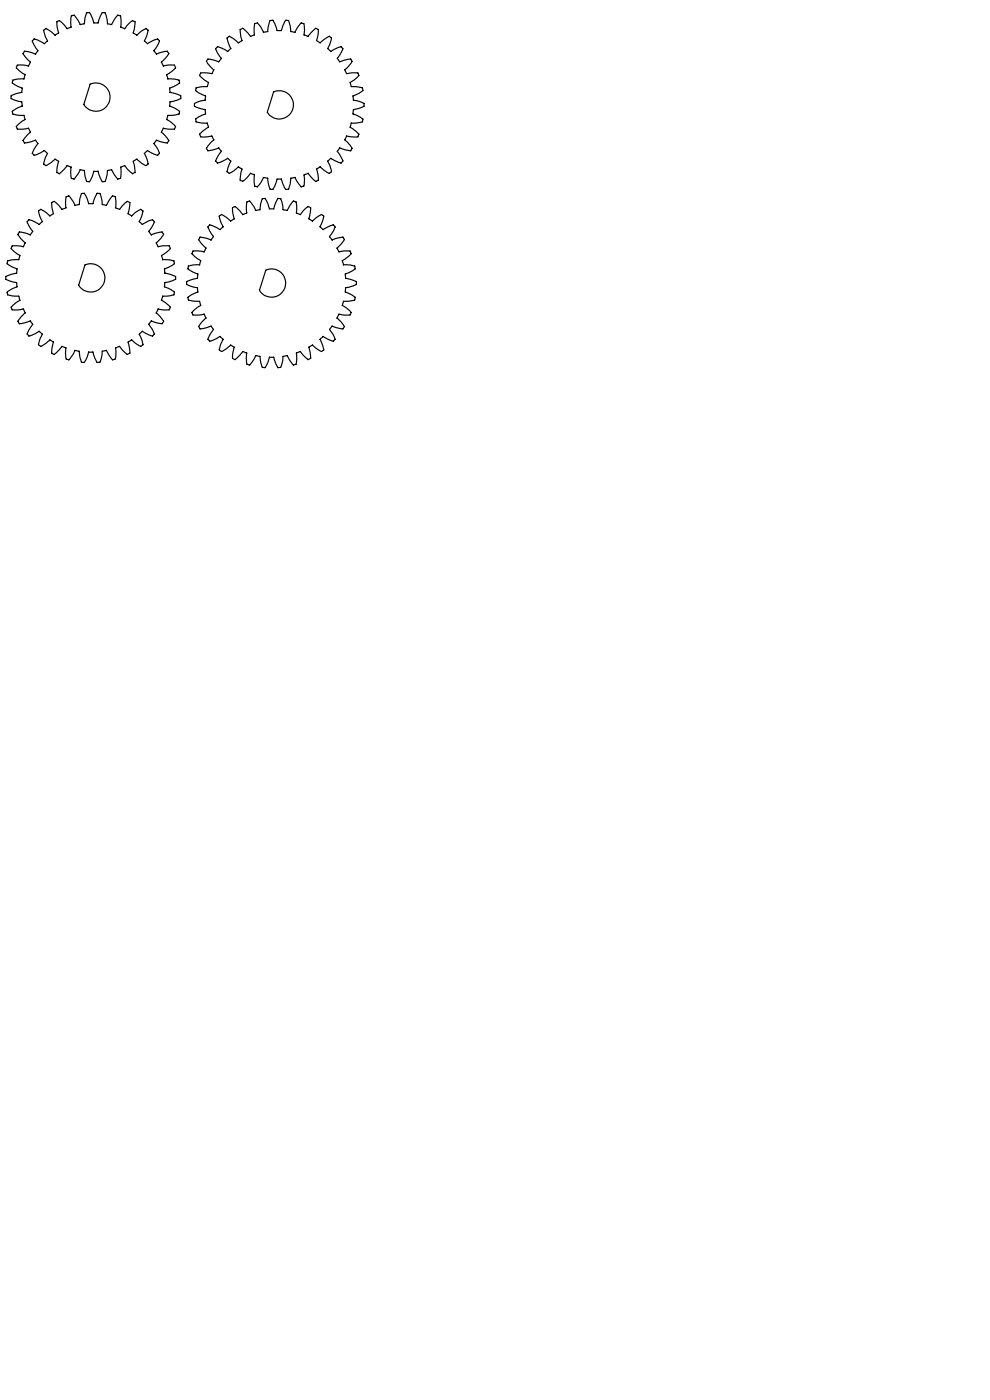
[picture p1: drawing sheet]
<svg xmlns="http://www.w3.org/2000/svg" width="210mm" height="297mm" viewBox="0 0 210 297" stroke-linecap="round" stroke-linejoin="round" font-family="sans-serif">
<path d="M7.2 8.3l.9 .2 1.3 .8 .1-.1 .6-.5-.5-1.1-.4-1.2 .5-.3 1.3 .7 .7 .7 .8-.5-.4-1.5 .1-1a.74 .74 0 0 1 1.1 .4l.9 1.2 .9-.4v-2v-.3l.6-.2 .9 1.2 .4 .8 .9-.2 .4-2 .1-.3h.2a.65 .65 0 0 1 .8 .8l.5 1.4h.9l.9-2.3 .6 .1 .4 1.5 .1 .8 .9 .2 .9-1.5 .4-.5 .3 .1 .3 .1v2.3l.9 .4 .5-.7a1.67 1.67 0 0 1 1.3-1l.3 .2-.3 2.5 .7 .4 .9-.8 1-.6 .5 .3-.8 2.3 .5 .4 .2 .2 1.3-.8 .8-.2 .4 .3-.3 .9-.9 1.3 .6 .7 .8-.4 1.5-.2 .3 .5-1.6 1.8 .4 .8 1.2-.2h1.2l.3 .6-2 1.5 .3 .9h1.2l1.2 .2 .1 .6-1.3 .8-.8 .3 .1 .9 1.1 .3 1.1 .4v.6l-1.4 .5-.8 .2-.1 .9 1.9 .9 .2 .2-.1 .6-1.5 .3h-.9l-.3 .9 1.1 .6 .9 .8-.3 .6h-1.2l-1.2-.2-.4 .8 .9 .9 .7 .9-.3 .5-2.3-.6-.6 .7 .7 1 .5 1.1-.4 .4-1.3-.5-.8-.5-.7 .7 .8 2.2-.2 .2a1.42 1.42 0 0 1-1.5-.6l-.7-.6-.7 .4 .3 2.4-.5 .3-1.1-1.1-.5-.7-.9 .4v2.3l-.6 .2-.8-1-.5-1-.9 .2-.1 .9-.5 1.4-.5 .1-.4-.8-.5-1.5h-.9l-.4 1.2-.5 1.1-.6-.1-.4-1.1-.1-1.2-.9-.2-.4 .8-.9 1.2-.6-.2-.1-1.1 .1-1.2-.9-.4-1.6 1.8-.4-.2a1.53 1.53 0 0 1 0-1.6l.3-.9-.8-.4-1.7 1.2-.3 .1-.5-.3 .5-1.5 .4-.7-.7-.7-1.9 1h-.3l-.4-.4 .4-.8 .8-1.3-.5-.7-1.7 .6h-.6l-.1-.1a.66 .66 0 0 1 .3-1.1l1.1-1.1-.5-.8-1.1 .2h-1.2l-.2-.6 1.1-1 .7-.4-.2-.9-1.2-.1-1.2-.2-.1-.4 .8-.7 1.3-.6-.1-.9-1.7-.4-.5-.3-.1-.4 .3-.3 2-.6 .1-.9-1.1-.5-1-.6 .1-.5 .9-.3h1.5l.2-.9-1.2-.9-.6-.6v-.2l.2-.4h1.2l1.1 .2 .1-.1 .4-.7-1.6-1.8 .3-.5 1.5 .2 .8 .4 .5-.7-1.2-2.1zM19.1 17.8a3 3 0 0 1 3.9 1.4 3 3 0 0 1-1.2 4 3 3 0 0 1-4-1zM45.8 10.2a.57 .57 0 0 1 .9-.1l1.6 .8 .7-.6-.7-1.7a.54 .54 0 0 1 .3-.8l.8 .3 1.2 1 .7-.5-.4-2.3 .6-.3 1.1 1 .5 .7 .3-.1 .6-.2v-2.4l.4-.1a1.6 1.6 0 0 1 1.1 1.2l.4 .7 .9-.1 .4-2.1 .1-.2 .3-.1h.3l.4 .8 .5 1.4h.9l.3-1.1 .6-1.1 .6 .1 .4 1.1 .1 1.2 .9 .1 .4-.7a1.54 1.54 0 0 1 1.1-1.2l.4 .1v.3v2.1l.9 .3 1.3-1.5 .3-.2 .3 .2a1.53 1.53 0 0 1 .1 1.6l-.3 .8 .8 .5 1.9-1.4 .5 .3-.3 1.2-.5 1.1 .7 .6 .7-.5a1.53 1.53 0 0 1 1.6-.3l.2 .2-.1 .3-1.1 1.8 .5 .6 1.8-.4 .6-.1 .1 .2a.66 .66 0 0 1-.3 1.1l-1.1 1 .4 .8 2.4-.1 .2 .5-1.1 1-.7 .5 .2 .9 2.1 .2 .3 .1 .1 .4-.8 .7-1.3 .6 .1 .8 1.1 .3 1.1 .4v.6l-1.1 .5-1.1 .2-.1 1 1.1 .4 1 .7-.1 .6-1.2 .2h-1.2l-.2 .9 1.8 1.5-.2 .5h-1.5l-.9-.1-.4 .8 .7 .6 .9 1.2-.3 .5-1.2-.2-1.1-.4-.2 .2-.4 .5 1.2 2-.3 .5-2.2-1-.7 .6 .8 1.9v.3l-.4 .4-1.1-.6-.9-.8-.8 .5 .4 1.1v1.2l-.5 .3-.9-.8-.7-.9-.8 .2-.1 2.5-.6 .1-.9-1.2-.4-.8-.9 .2-.2 1.5-.3 .8-.2 .1a.65 .65 0 0 1-.8-.8l-.5-1.4h-.9l-.9 2.2-.6-.1-.4-1.4-.1-.9-.9-.2-.5 1.1-.8 .9-.5-.1-.2-.9 .1-1.5-.9-.3-1.1 1.3-.5 .4-.3-.2-.3-.1v-.3l.4-2.1-.7-.4-.9 .8-1.1 .6-.4-.4 .8-2.2-.5-.5-.2-.1-2.2 1-.4-.5 1.3-2-.6-.7-1.1 .4-1.2 .2-.3-.5 1.6-1.8-.5-.8-.8 .1h-1.5l-.3-.5 1.9-1.5-.2-.9h-1.2l-1.2-.2-.1-.6 1.3-.8 .8-.3-.1-1-1.1-.2-1.2-.5v-.6l1.2-.4 1.1-.3 .1-.8-1.4-.6-.7-.6 .1-.5 2.4-.3 .2-.9-1.7-1.2-.2-.3 .2-.3a1.58 1.58 0 0 1 1.6-.2l.8 .1 .5-.8-.9-.8-.7-1 .3-.5 2.3 .6 .6-.7-.9-1.2-.4-.9zM58 19.5a2.99 2.99 0 0 1 3.9 1.4 2.99 2.99 0 0 1-1.2 4 2.99 2.99 0 0 1-4-1.1zM6.1 46.6l.9 .3 1.3 .7h.1l.6-.6-.4-.8-.5-1.4 .5-.4 1.3 .8 .7 .6 .8-.5-.4-1.4 .1-1a.74 .74 0 0 1 1.1 .4l.9 1.1 .9-.3v-2.1v-.3l.6-.1 .9 1.2 .4 .8 .9-.2 .1-1.2 .4-1.1 .6-.1 .6 1 .3 1.2h.9l.9-2.2 .6 .1 .4 1.4 .1 .9 .9 .2 1.1-1.8 .2-.2 .3 .1a1.38 1.38 0 0 1 .4 1.5l-.1 .9 .9 .3 .5-.7a1.67 1.67 0 0 1 1.3-.9l.4 .2-.4 2.4 .7 .4 .7-.6 1.2-.8 .5 .4-.8 2.2 .5 .5 .2 .1 1.3-.7 .8-.3 .4 .4-.3 .9-.9 1.2 .6 .7 1.7-.5 .6-.1 .2 .3 .1 .2-.5 .8-1.1 1 .4 .8 1.2-.2 1.2 .1 .2 .5-.8 .8-1 .7 .2 .9h1.2l1.2 .2 .1 .6-1.3 .8-.8 .3 .1 1 1.1 .2 1.2 .5v.6l-1.5 .5-.8 .1-.1 1 1.9 .9 .2 .2-.1 .5-1.5 .3h-.9l-.2 .9 1 .6 .8 .9-.2 .5-.3 .1-2.1-.3-.3 .7-.1 .2 .9 .8 .7 1-.3 .5-2.3-.6-.6 .7 .9 1.2 .3 1-.4 .3-.2-.1-1.9-.9-.7 .6 .6 1.3 .2 .9-.1 .1-.4 .3-.2-.1-1.7-1.3-.7 .5 .4 2.3-.6 .3-1.6-1.7-.9 .3 .1 .9a1.38 1.38 0 0 1-.4 1.5l-.3 .1-.2-.2-1.1-1.8-.9 .2-.1 .9-.4 1.4-.4 .1h-.2l-.4-.8-.5-1.4h-.9l-.3 1.1-.6 1.1-.6-.1-.4-1.1-.1-1.2-.9-.2-.4 .8-.9 1.2-.6-.1-.1-1.2 .1-1.2-.9-.3-1.6 1.7-.4-.2a1.53 1.53 0 0 1 0-1.6l.3-.8-.8-.5-1.7 1.3-.3 .1-.5-.4 .5-1.4 .4-.8-.7-.6-1.8 .9-.4 .1-.3-.4 .3-.9 .8-1.2-.5-.7-1.7 .5-.6 .1-.1-.2a.66 .66 0 0 1 .3-1.1l1.1-1-.5-.9-1.1 .3-1.2-.1-.2-.5 1.1-1 .7-.5-.2-.9h-.9l-1.5-.3-.1-.4 .2-.3 1.9-.9-.1-1-.9-.1-1.4-.5v-.6l1.2-.5 1.1-.2 .1-1-1.9-.9-.2-.2 .1-.5 .9-.3h1.5l.2-.9-1.2-.8-.6-.7v-.1l.2-.4 1.2-.1 1.1 .2 .1-.1 .4-.7-1.6-1.8 .3-.5 1.5 .3 .8 .3 .5-.7-1.1-2zM18 56.2a3 3 0 0 1 3.9 1.4 3 3 0 0 1-1.2 4 3 3 0 0 1-4-1.1zM44.5 47.7l2.1 1 .7-.6-.7-1.6a.64 .64 0 0 1 .3-1l1.1 .6 .9 .8 .8-.5-.3-1.1-.1-1.2 .5-.3 1.8 1.7 .8-.3-.1-2.1 .1-.3 .6-.2 .9 1.2 .4 .9 .7-.2 .6-2.3 .6-.1 .7 1.3 .2 .9h1l.8-2.2 .6 .1 .5 1.4v.9l.9 .2 1.3-2.1 .4 .2a1.38 1.38 0 0 1 .3 1.5v.9l.8 .3 .5-.7 1.1-1 .6 .3-.4 2.3 .8 .5 .9-.8 1-.6 .1 .1 .4 .3-.8 2.2 .6 .6 2.2-1 .4 .5-.5 1-.7 1 .2 .3 .3 .4 .9-.3 1.4-.3 .4 .5-1.6 1.8 .4 .8 2.1-.2 .3 .1 .2 .5-.9 .8-1 .7 .2 .9h1.2l1.2 .2 .2 .6-1.3 .8-.9 .3 .1 1 1.2 .2 1.1 .5v.6l-1.4 .5-.9 .1v.4l-.1 .5 1.4 .6 .8 .6-.2 .5-1.4 .3h-1l-.2 .9 1 .6 .9 1-.2 .4h-.3l-2.1-.2-.4 .9 .9 .8 .7 1-.4 .5-2.3-.6-.5 .7 1 1.5 .2 .6-.3 .2a1.47 1.47 0 0 1-1.5-.3l-.8-.5-.6 .6 .8 2.2-.5 .4-1.3-.8-.6-.6-.8 .5 .4 2.3-.6 .3-1.6-1.7-.8 .3v1.5l-.1 .9-.5 .1-.8-.9-.6-1.1-.9 .2v.9l-.5 1.4-.4 .1h-.2l-.4-.8-.4-1.4h-1l-.3 1.1-.6 1.1-.6-.1-.3-1.1-.2-1.2-.8-.2-.4 .8-.9 1.2-.6-.1-.2-1.2 .2-1.2-.9-.3-1.7 1.7-.3-.2a1.53 1.53 0 0 1 0-1.6l.2-.8-.8-.5-1.6 1.3-.3 .1-.5-.4 .3-1.1 .5-1.1-.7-.6-1.8 .9-.3 .1-.4-.4 .3-.9 .9-1.2-.5-.7-1.8 .5-.6 .1-.1-.2a.66 .66 0 0 1 .4-1.1l1-1-.4-.9-1.2 .2h-1.2l-.2-.5 1.1-1 .8-.5-.3-.9-2-.2-.3-.1-.1-.3a1.34 1.34 0 0 1 1.2-1l.9-.4-.1-.9-.9-.1-1.4-.5v-.6l1.1-.5 1.2-.2 .1-1-1.9-.9-.2-.2v-.5l1-.3h1.4l.3-.9-1.3-.8-.6-.7v-.1l.2-.4 1.2-.1 1.2 .2 .1-.1 .3-.7-1.6-1.8 .3-.5 1.5 .3 .9 .3 .5-.7-1.2-2zM56.4 57.3a3 3 0 0 1 3.9 1.4 3 3 0 0 1-1.3 4 3 3 0 0 1-4-1.1z" fill="none" stroke="#000" stroke-width=".25"/>
</svg>
